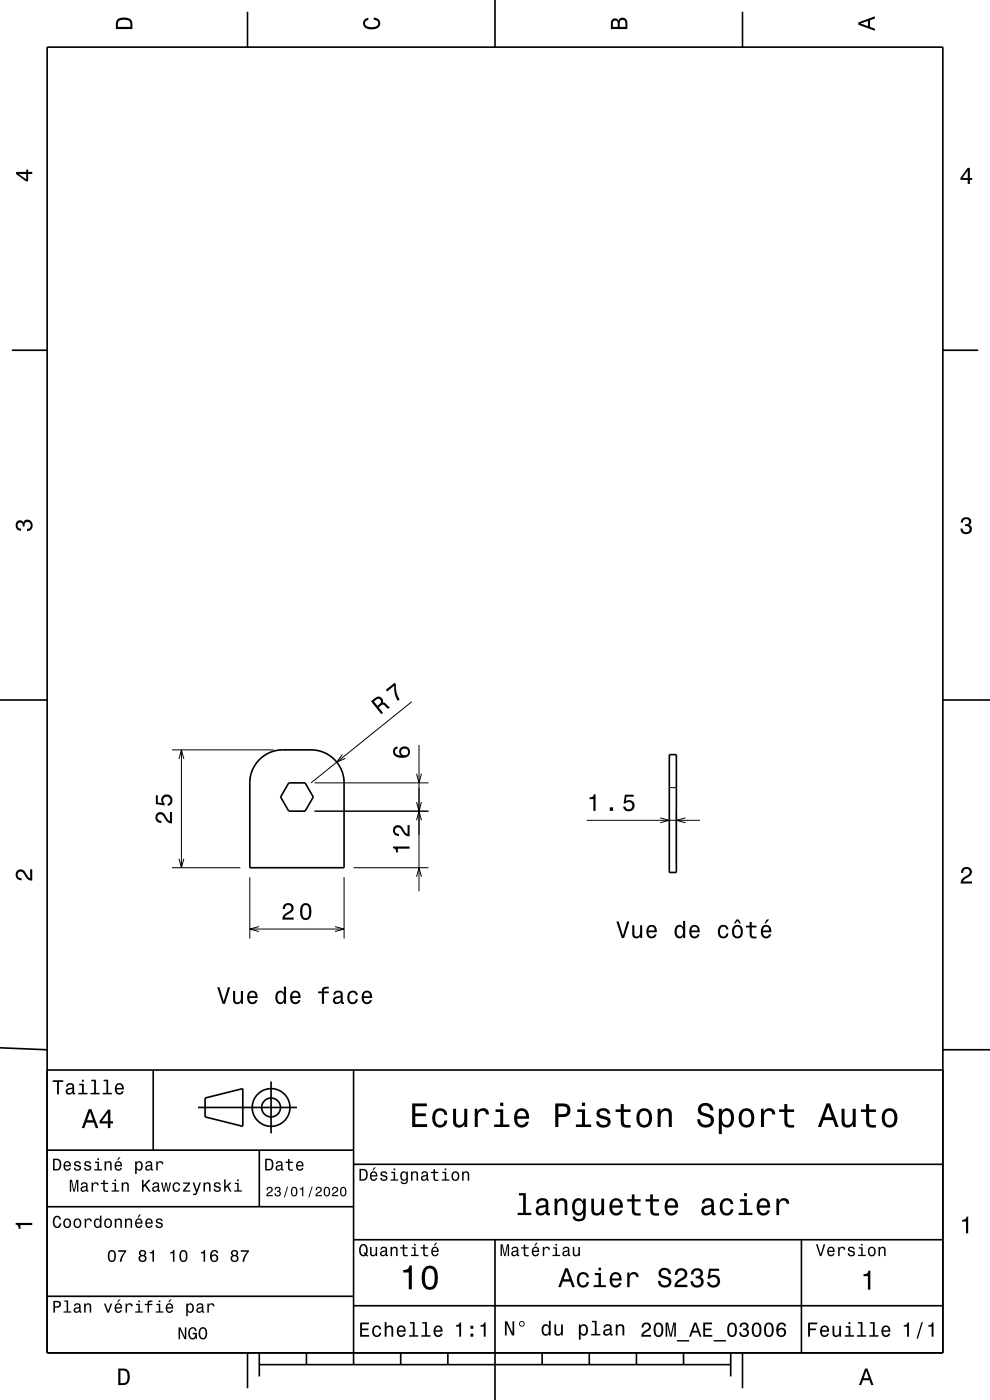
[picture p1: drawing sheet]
<svg xmlns="http://www.w3.org/2000/svg" width="210mm" height="297mm" viewBox="0 0 210 297" stroke-linecap="round" stroke-linejoin="round" font-family="sans-serif">
<g fill="none" stroke="#000" stroke-width=".21">
<path d="M36.5 159.1h21.5M38.5 159.1v25M87.3 148.9l-21.3 17.2M88.9 158v31.1M38 161l.5-1.9 .5 1.9M66.7 172.1h24.2M66.7 166.1h24.2M72.6 160.1l-1.2 1.6 1.9-.8M88.4 170.1l.5 2 .5-2M88.4 174l.5-1.9 .5 1.9M88.4 164.1l.5 2 .5-2M124.4 174h24.1"/>
<path d="M140 173.5l2 .5-2 .5M142 167.1h1.5M143.5 172v11.1M145.4 173.5l-1.9 .5 1.9 .5M36.5 184.1h14.5M38 182.1l.5 2 .5-2M53 186.1v13M53 197.1h20M54.9 196.6l-1.9 .5 1.9 .5M71.1 196.6l1.9 .5-1.9 .5M73 186.1v13M75 184.1h15.9"/>
<path d="M88.4 186l.5-1.9 .5 1.9"/>
</g>
<g fill="none" stroke="#000" stroke-width=".35">
<path d="M10 10h190v277h-190zM52.5 2.5v7.5M105 0v10M157.5 2.5v7.5M2.5 74.3h7.5M200 74.3h7.5M0 148.5h10M200 148.5h10M55 161.1a7 7 0 0 1 5-2h6a7 7 0 0 1 7 7v18h-20v-18a7 7 0 0 1 2-5zM61.3 166.1h3.4l1.8 3-1.8 3h-3.4l-1.8-3zM142 160.1h1.5v25h-1.5zM0 222.3l10 .4"/>
<path d="M10 227h190M32.5 227v17M42 234.9h21M43.5 232.9l8-2v8l-8-2zM57.5 229.4v11M75 227v62.5M200 222.7h10M10 244h65M10 256h65M55 244v12M75 247h125M10 275h65"/>
<path d="M75 277h125M75 263h125M105 263v34M170 263v24M52.5 287v7.5M55 289.5h100M55 287v5M65 287v2.5M85 287v2.5M95 287v2.5M115 287v2.5M125 287v2.5"/>
<path d="M135 287v2.5M145 287v2.5M155 287v5M157.5 287v7.5"/>
<circle cx="57.5" cy="234.9" r="2"/>
<circle cx="57.5" cy="234.9" r="4"/>
</g>
<g fill="#000">
<path d="M25 4a2.2 2.2 0 0 0-.4 2.2h3.5v-1.2a1.42 1.42 0 0 0-1.8-1.3zM25.3 4.4a2.13 2.13 0 0 1 2.3 .3l.1 1h-2.7l.1-1z" fill-rule="evenodd"/>
<path d="M77.3 4.2l.8-.4v.4a.7 .7 0 0 0-.7 .5 .7 .7 0 0 0 .4 .8 1.7 1.7 0 0 0 2.5-.5 .9 .9 0 0 0-1-.8v-.5a1.24 1.24 0 0 1 1.4 1.1 1.24 1.24 0 0 1-1.1 1.4 2.22 2.22 0 0 1-2.5-.7l-.1-.5z" fill-rule="evenodd"/>
<path d="M129.8 4.2l-.2 .7v1.3h3.5v-1.4a.98 .98 0 0 0-.8-1 .98 .98 0 0 0-1.1 .6 .83 .83 0 0 0-1.4-.2zM130.1 4.5a.54 .54 0 0 1 .7-.1 .54 .54 0 0 1 .2 .6v.7h-1zM131.6 4.4a.62 .62 0 0 1 .7-.1 .62 .62 0 0 1 .4 .6v.8h-1.2z" fill-rule="evenodd"/>
<path d="M182.1 4.7v.6l3.5 1.2v-.4l-1-.4v-1.4l1-.4v-.4zM182.6 5l1.5-.5v1z" fill-rule="evenodd"/>
<path d="M3.4 36.5v.4l2.1 1.6h.5v-1.6h.8v-.4h-.8v-.5h-.4v.5zM4 36.9h1.6v1.1z" fill-rule="evenodd"/>
<path d="M205.3 35.6l-1.6 2.1v.5h1.6v.8h.4v-.8h.5v-.4h-.5v-2.2zM205.3 36.2v1.6h-1.1z" fill-rule="evenodd"/>
<path d="M3.6 110.6a.86 .86 0 0 1 1.4 .2 1.06 1.06 0 0 1 1.2-.5 1.06 1.06 0 0 1 .7 1.2 1.1 1.1 0 0 1-1.2 1.2v-.5a.71 .71 0 0 0 .8-1 .71 .71 0 0 0-1.3-.1v.6h-.4a.61 .61 0 0 0-.3-.8 .61 .61 0 0 0-.8 .3 .61 .61 0 0 0 .2 .8l.6 .1v.5a1.15 1.15 0 0 1-1.2-.7 1.15 1.15 0 0 1 .3-1.3z" fill-rule="evenodd"/>
<path d="M204.1 110a1.08 1.08 0 0 1 1.4-.2 1.08 1.08 0 0 1 .4 1.3l-.3 .3a1.06 1.06 0 0 1 .5 1.2 1.06 1.06 0 0 1-1.2 .7 1.1 1.1 0 0 1-1.2-1.2h.5a.71 .71 0 0 0 1 .8 .71 .71 0 0 0 .1-1.3h-.6v-.4a.61 .61 0 0 0 .8-.3 .61 .61 0 0 0-.2-.8 .61 .61 0 0 0-.9 .2l-.1 .6h-.5z" fill-rule="evenodd"/>
<path d="M78.7 148.8l2.2 2.7 .4-.3-1-1.1a1.09 1.09 0 0 1 1.1-.6l.9 .9 .4-.4-1.1-.9h-.4a.97 .97 0 0 0-.4-1.2 .97 .97 0 0 0-1.2 .1zM79.3 148.8a1.07 1.07 0 0 1 1.2-.5 .6 .6 0 0 1 .3 .5 .6 .6 0 0 1-.3 .6l-.4 .3z" fill-rule="evenodd"/>
<path d="M83.6 158.7a1.33 1.33 0 0 0 0 1.4 1.33 1.33 0 0 0 1.3 .7 1.63 1.63 0 0 0 2.1-1.3 1.15 1.15 0 0 0-1.6-1.1 1.15 1.15 0 0 0-.4 1.9 1.03 1.03 0 0 1-1.2-.8 .58 .58 0 0 1 .5-.7v-.4zM85.1 159.6a.75 .75 0 0 1 1.5 0 .75 .75 0 0 1-1.5 0z" fill-rule="evenodd"/>
<path d="M81.8 146.3l1.9-1.5 .3 .4a5.2 5.2 0 0 0 .8 3.2l-.4 .3a5.2 5.2 0 0 1-.8-3.2l-1.5 1.2z" fill-rule="evenodd"/>
<path d="M33.2 172.6a1.19 1.19 0 0 0-.1 1.3 1.19 1.19 0 0 0 1.1 .7v-.5a.7 .7 0 0 1-.8-.5 .7 .7 0 0 1 .5-.8 .7 .7 0 0 1 .9 .5 1.8 1.8 0 0 0 1.7 1.4v-2.4h-.4v1.9a2.2 2.2 0 0 1-1.2-1.5 1.11 1.11 0 0 0-1.7-.1zM33.1 168.7v1.9l1.8 .3v-.4a.8 .8 0 0 1-.2-1.3 .8 .8 0 0 1 1.2 .1 .8 .8 0 0 1-.3 1.2v.5a1.21 1.21 0 0 0 1-1.5 1.21 1.21 0 0 0-1.6-.9 1.21 1.21 0 0 0-.6 1.8l-.9-.2v-1.5z" fill-rule="evenodd"/>
<path d="M125.1 169.2v.3h.8v2.5h.4v-3.5h-.3a.77 .77 0 0 1-.9 .7zM129.3 171.3v.7h.7v-.7zM132.6 168.6l-.3 1.9h.4a.79 .79 0 0 1 1.1-.2 .79 .79 0 0 1 .1 1.1 .79 .79 0 0 1-1.2 0v-.3h-.5a1.21 1.21 0 0 0 1.5 1.1 1.21 1.21 0 0 0 .8-1.7 1.21 1.21 0 0 0-1.7-.5l.1-1h1.5v-.4z" fill-rule="evenodd"/>
<path d="M3.6 184.7a1.22 1.22 0 0 1 2 .8l.4 .5 .4 .3v-1.9h.4v2.4a1.8 1.8 0 0 1-1.7-1.4 .71 .71 0 0 0-.9-.5 .71 .71 0 0 0-.5 .9 .71 .71 0 0 0 .9 .5v.4a1.19 1.19 0 0 1-1.2-.6 1.19 1.19 0 0 1 .2-1.4z" fill-rule="evenodd"/>
<path d="M60.3 191.9l-.3 .9h.4a.7 .7 0 0 1 .5-.8 .7 .7 0 0 1 .9 .5 .7 .7 0 0 1-.5 .9 1.81 1.81 0 0 0-1.4 1.7h2.4v-.4h-1.9a2.23 2.23 0 0 1 1.5-1.2 1.13 1.13 0 0 0 .1-1.7 1.13 1.13 0 0 0-1.7 .1zM64 192a2.68 2.68 0 0 0 .3 3.1 1.14 1.14 0 0 0 1.7-.9 2.3 2.3 0 0 0-.6-2.5l-.5-.1-.6 .1zM64.5 192.1h.7a2.38 2.38 0 0 1 0 2.6h-.7a2.38 2.38 0 0 1 0-2.6z" fill-rule="evenodd"/>
<path d="M83.4 179.6v.3a.77 .77 0 0 1 .6 1h.4v-.9h2.5v-.4zM83.6 175.4a1.2 1.2 0 0 0-.1 1.3 1.2 1.2 0 0 0 1.1 .7v-.5a.7 .7 0 0 1-.8-.5 .7 .7 0 0 1 .5-.9 .7 .7 0 0 1 .8 .5 1.8 1.8 0 0 0 1.8 1.4v-2.4h-.5v1.9a2.23 2.23 0 0 1-1.1-1.4 1.11 1.11 0 0 0-1.7-.1z" fill-rule="evenodd"/>
<path d="M130.8 195.5l1.1 3.5h.5l1.1-3.5h-.5l-.9 3-.9-3zM134.1 196.3v1.8a.89 .89 0 0 0 .6 1 .89 .89 0 0 0 1.1-.5v.4h.4v-2.7h-.4v1.5a.65 .65 0 0 1-.4 .8 .65 .65 0 0 1-.8-.3v-2zM137.4 196.6a1.54 1.54 0 0 0 .8 2.5 1.07 1.07 0 0 0 1.1-.9h-.5l-.2 .4-.3 .1a.76 .76 0 0 1-.7-.9h1.7a1.17 1.17 0 0 0-.5-1.4 1.17 1.17 0 0 0-1.4 .2zM137.7 196.8a.66 .66 0 0 1 .8-.1 .66 .66 0 0 1 .4 .7h-1.3zM143.4 196.6a1.58 1.58 0 0 0 .7 2.5l.5-.1 .3-.4v.4h.4v-3.6h-.4v1.3a.9 .9 0 0 0-1.5-.1zM143.7 196.9a.62 .62 0 0 1 .7-.3 .62 .62 0 0 1 .5 .6 1.12 1.12 0 0 1-.7 1.5 1.19 1.19 0 0 1-.5-1.8zM146.5 196.6a1.54 1.54 0 0 0 .8 2.5 1.07 1.07 0 0 0 1.1-.9h-.4l-.3 .4-.3 .1a.76 .76 0 0 1-.7-.9h1.7a1.16 1.16 0 0 0-.4-1.4 1.16 1.16 0 0 0-1.5 .2zM146.9 196.8a.66 .66 0 0 1 .8-.1 .66 .66 0 0 1 .3 .7h-1.3zM152.6 196.6a1.53 1.53 0 0 0 .8 2.5 1.06 1.06 0 0 0 1.1-1.1h-.4a.67 .67 0 0 1-.6 .7 .67 .67 0 0 1-.7-.6 1.12 1.12 0 0 1 .6-1.5 .59 .59 0 0 1 .7 .6h.4a1.09 1.09 0 0 0-.7-1 1.09 1.09 0 0 0-1.2 .4zM156.2 195.1l-.5 .8h.3l.4-.5 .5 .5h.3l-.5-.8zM155.6 196.6a1.53 1.53 0 0 0 .8 2.5 1.48 1.48 0 0 0 1.2-1.5 1.48 1.48 0 0 0-1.2-1.4l-.5 .1zM155.9 196.9a.67 .67 0 0 1 .7-.3 .67 .67 0 0 1 .5 .6 1.11 1.11 0 0 1-.7 1.5 1.17 1.17 0 0 1-.5-1.8zM159 195.6v.8h-.8v.4h.8v1.8a1.05 1.05 0 0 0 1.5 .5v-.4a.68 .68 0 0 1-1-.4v-1.5h1v-.4h-1v-.8zM162.7 195.1l-.5 .8h.3l.6-.8zM161.7 196.6a1.54 1.54 0 0 0 .8 2.5 1.07 1.07 0 0 0 1.1-.9h-.5l-.2 .4-.4 .1a.76 .76 0 0 1-.7-.9h1.8a1.16 1.16 0 0 0-.5-1.4 1.16 1.16 0 0 0-1.4 .2zM162 196.8a.66 .66 0 0 1 .8-.1 .66 .66 0 0 1 .4 .7h-1.4z" fill-rule="evenodd"/>
<path d="M204.2 184.2a1.18 1.18 0 0 1 1.9 .3 1.18 1.18 0 0 1-1 1.7l-.5 .4-.3 .4h1.9v.4h-2.4a1.81 1.81 0 0 1 1.4-1.7 .71 .71 0 0 0 .5-.9 .71 .71 0 0 0-.9-.5 .71 .71 0 0 0-.5 .9h-.5z" fill-rule="evenodd"/>
<path d="M46.1 209.4l1.1 3.5h.5l1.1-3.5h-.5l-.8 3-.9-3zM49.4 210.2v1.8a.89 .89 0 0 0 .7 1 .89 .89 0 0 0 1-.5v.4h.4v-2.7h-.4v1.6a.65 .65 0 0 1-.4 .8 .65 .65 0 0 1-.8-.3v-2.1zM52.7 210.5a1.54 1.54 0 0 0 .8 2.5 1.06 1.06 0 0 0 1.1-.8h-.4l-.3 .3-.3 .1a.76 .76 0 0 1-.7-.9h1.8a1.16 1.16 0 0 0-.5-1.3 1.16 1.16 0 0 0-1.5 .1zM53.1 210.7a.66 .66 0 0 1 .8-.1 .66 .66 0 0 1 .3 .7h-1.3zM58.7 210.5a1.57 1.57 0 0 0 .8 2.5l.4-.1 .3-.4v.4h.5v-3.6h-.5v1.4a.89 .89 0 0 0-1.5-.2zM59 210.8a.62 .62 0 0 1 .7-.2 .62 .62 0 0 1 .5 .5 1.12 1.12 0 0 1-.7 1.5 1.19 1.19 0 0 1-.5-1.8zM61.8 210.5a1.55 1.55 0 0 0 .8 2.5 1.06 1.06 0 0 0 1.1-.8h-.4l-.2 .3-.4 .1a.76 .76 0 0 1-.7-.9h1.8a1.17 1.17 0 0 0-.5-1.4 1.17 1.17 0 0 0-1.5 .2zM62.2 210.7a.66 .66 0 0 1 .8-.1 .66 .66 0 0 1 .3 .7h-1.3zM67.5 210.3v.4h.8v2.2h.4v-2.2h1v-.4h-1a.5 .5 0 0 1 .7-.6h.3v-.4a1.04 1.04 0 0 0-1.4 .8v.2zM71 210.4l-.3 .6h.4a.55 .55 0 0 1 .7-.5 .55 .55 0 0 1 .4 .8h-.2a1 1 0 0 0-1.1 .2 1 1 0 0 0-.2 1.1 .93 .93 0 0 0 1.6 0l.1 .3 .6 .1v-.4h-.3v-1.6a1.02 1.02 0 0 0-.7-.9 1.02 1.02 0 0 0-1 .3zM71.2 211.9l1.1-.3a.77 .77 0 0 1-.2 .8 .77 .77 0 0 1-.9 .1zM74 210.5a1.53 1.53 0 0 0 .8 2.5 1.07 1.07 0 0 0 1.1-1h-.4a.67 .67 0 0 1-.6 .6 .67 .67 0 0 1-.7-.6 1.11 1.11 0 0 1 .6-1.5 .6 .6 0 0 1 .7 .6h.4a1.09 1.09 0 0 0-.8-.9 1.09 1.09 0 0 0-1.1 .3zM77 210.5a1.55 1.55 0 0 0 .8 2.5 1.06 1.06 0 0 0 1.1-.8h-.4l-.3 .3-.3 .1a.76 .76 0 0 1-.7-.9h1.7a1.17 1.17 0 0 0-.4-1.4 1.17 1.17 0 0 0-1.5 .2zM77.4 210.7a.66 .66 0 0 1 .8-.1 .66 .66 0 0 1 .3 .7h-1.3z" fill-rule="evenodd"/>
<path d="M11.2 229.2v.3h.9v2.7h.4v-2.7h.9v-.3zM14.3 230l-.3 .5h.4a.47 .47 0 0 1 .6-.4 .47 .47 0 0 1 .3 .6l-.2 .1a.84 .84 0 0 0-1 .2 .84 .84 0 0 0 0 1.1 .9 .9 0 0 0 1.3-.2l.1 .2 .5 .1v-.3l-.3-.1v-.1v-1.2a.87 .87 0 0 0-.6-.7 .87 .87 0 0 0-.8 .2zM14.4 231.3l.9-.3a.66 .66 0 0 1-.1 .7 .66 .66 0 0 1-.8 .1zM16.8 229.9v.3h.6v1.6h-.8v.4h2v-.4h-.8v-1.9zM17.4 229.1v.4h.4v-.4zM19.4 229.1v.3h.6v2.4h-.8v.4h1.9v-.4h-.7v-2.7zM22 229.1v.3h.6v2.4h-.8v.4h1.9v-.4h-.7v-2.7zM24.6 230.1a1.32 1.32 0 0 0 .7 2.1 .9 .9 0 0 0 .9-.7h-.3l-.2 .3-.4 .1a.65 .65 0 0 1-.5-.8h1.5a1 1 0 0 0-.4-1.2 1 1 0 0 0-1.3 .2zM24.9 230.3a.57 .57 0 0 1 .7-.1 .57 .57 0 0 1 .3 .6h-1.1z" fill-rule="evenodd"/>
<path d="M18.8 235.3l-1.5 4h.6l.4-1.2h1.6l.4 1.2h.6l-1.5-4zM19.1 235.9l.6 1.8h-1.2zM22.9 235.4l-1.8 2.4v.5h1.8v1h.5v-1h.6v-.4h-.6v-2.5zM22.9 236.1v1.8h-1.3z" fill-rule="evenodd"/>
<path d="M87.4 234.1v5h3.2v-.6h-2.5v-1.7h2.2v-.6h-2.2v-1.5h2.4v-.6zM92.1 235.6a2.59 2.59 0 0 0 .5 3.5 1.59 1.59 0 0 0 2.3-1.4h-.6a.95 .95 0 0 1-.9 1 .95 .95 0 0 1-1-.9 1.6 1.6 0 0 1 .9-2.2 .85 .85 0 0 1 1 .9h.6a1.56 1.56 0 0 0-1.1-1.4 1.56 1.56 0 0 0-1.7 .5zM96.1 235.2v2.6a1.27 1.27 0 0 0 .9 1.4 1.27 1.27 0 0 0 1.5-.7v.6h.6v-3.9h-.6v2.3a.92 .92 0 0 1-.6 1.1 .92 .92 0 0 1-1.1-.5l-.1-2.9zM100.7 235.2v3.9h.6v-2.2a.95 .95 0 0 1 .6-1.1 .95 .95 0 0 1 1.1 .3l.1 .3h.6a1.28 1.28 0 0 0-1-1.3 1.28 1.28 0 0 0-1.4 .8v-.7zM105.1 235.4v.5h1v2.7h-1.3v.5h3.3v-.5h-1.4v-3.2zM106.1 233.9v.7h.7v-.7zM109.5 235.6a2.63 2.63 0 0 0 .5 3.5 1.58 1.58 0 0 0 2.2-1.1h-.7l-.3 .5-.5 .2a1.08 1.08 0 0 1-1-1.4h2.5a1.67 1.67 0 0 0-.7-1.9 1.67 1.67 0 0 0-2 .2zM110 235.9a.94 .94 0 0 1 1.1-.1 .94 .94 0 0 1 .5 1h-1.9zM117.8 234.1v5h.6v-2.1h.8a1.47 1.47 0 0 0 1.8-1.3 1.47 1.47 0 0 0-1.5-1.6zM118.4 234.7a1.6 1.6 0 0 1 1.9 .4 .86 .86 0 0 1-.1 1 .86 .86 0 0 1-.9 .3h-.9zM122.5 235.4v.5h1v2.7h-1.3v.5h3.2v-.5h-1.3v-3.2zM123.4 233.9v.7h.7v-.7zM126.9 235.4a1.08 1.08 0 0 0-.3 1.2 1.08 1.08 0 0 0 1 .7l1.1 .4a.57 .57 0 0 1 .2 .6 .57 .57 0 0 1-.5 .3 .96 .96 0 0 1-1.3-.7h-.7a1.6 1.6 0 0 0 1.3 1.4 1.6 1.6 0 0 0 1.7-.8 1.12 1.12 0 0 0-1-1.7l-1.1-.3-.1-.3a.87 .87 0 0 1 .8-.6 .87 .87 0 0 1 .8 .7h.6a1.4 1.4 0 0 0-2.1-1.1zM131.7 234.2v1.2h-1.1v.5h1.1v2.6l.2 .4 .4 .2 1.5 .1v-.6a.98 .98 0 0 1-1.5-.5v-2.2h1.5v-.5h-1.5v-1.2zM135.4 235.6a2.56 2.56 0 0 0 .5 3.5 1.72 1.72 0 0 0 1.8-.2 1.72 1.72 0 0 0 .6-1.7 1.7 1.7 0 0 0-.8-1.9 1.7 1.7 0 0 0-2.1 .3zM135.9 236a.96 .96 0 0 1 1-.3 .96 .96 0 0 1 .7 .8 1.59 1.59 0 0 1-.9 2.2 1.19 1.19 0 0 1-1.1-1.5zM139.5 235.2v3.9h.6v-2.2a.97 .97 0 0 1 .5-1.1 .97 .97 0 0 1 1.1 .1l.2 .8v2.4h.6v-2.6a1.27 1.27 0 0 0-.9-1.4 1.27 1.27 0 0 0-1.5 .7v-.6zM148.5 234.4a1.38 1.38 0 0 0-.4 1.5 1.38 1.38 0 0 0 1.3 .9 1.25 1.25 0 0 1 1.4 .9 1.15 1.15 0 0 1-1.3 .9 1.15 1.15 0 0 1-1-1.2h-.6a1.8 1.8 0 0 0 1.7 1.8 1.8 1.8 0 0 0 1.9-1.6 1.46 1.46 0 0 0-1.6-1.4 1.02 1.02 0 0 1-1.2-.9 .99 .99 0 0 1 1.1-.7 .99 .99 0 0 1 .9 1h.6a1.67 1.67 0 0 0-1-1.6 1.67 1.67 0 0 0-1.8 .4zM152.5 235.2v5.4h.6v-2.1a1.32 1.32 0 0 0 1.4 .7 1.32 1.32 0 0 0 1.1-1.2 2.43 2.43 0 0 0-.8-2.8 1.21 1.21 0 0 0-1.7 .6v-.6zM153.4 236a.89 .89 0 0 1 1-.3 .89 .89 0 0 1 .6 .8 1.61 1.61 0 0 1-.9 2.2 1.19 1.19 0 0 1-1-1.5zM157.1 235.6a2.56 2.56 0 0 0 .5 3.5 1.72 1.72 0 0 0 1.8-.2 1.72 1.72 0 0 0 .6-1.7 1.7 1.7 0 0 0-.9-1.9 1.7 1.7 0 0 0-2 .3zM157.6 236a.96 .96 0 0 1 1-.3 .96 .96 0 0 1 .7 .8 1.58 1.58 0 0 1-1 2.2 1.19 1.19 0 0 1-1-1.5zM161.4 235.2v3.9h.7v-2.2a.95 .95 0 0 1 .5-1.1 .95 .95 0 0 1 1.2 .3v.3h.7a1.28 1.28 0 0 0-1-1.3 1.28 1.28 0 0 0-1.5 .8v-.7zM166.4 234.2v1.2h-1.1v.5h1.1v2.6l.2 .4 .4 .2 .7 .1h.8v-.6a.97 .97 0 0 1-1.5-.5v-2.2h1.5v-.5h-1.5v-1.2zM175.3 234.1l-1.8 5h.7l.5-1.5h2l.5 1.5h.7l-1.8-5zM175.7 234.8l.8 2.2h-1.6zM178.5 235.2v2.6a1.27 1.27 0 0 0 .9 1.4 1.27 1.27 0 0 0 1.5-.7v.6h.6v-3.9h-.6v2.3a.92 .92 0 0 1-.6 1.1 .92 .92 0 0 1-1.1-.5l-.1-2.9zM183.7 234.2v1.2h-1.1v.5h1.1l.1 2.6 .2 .4 .4 .2 1.4 .1v-.6a.97 .97 0 0 1-1.4-.5v-2.2h1.4v-.5h-1.4v-1.2zM187.5 235.6a2.56 2.56 0 0 0 .5 3.5 1.72 1.72 0 0 0 1.8-.2 1.72 1.72 0 0 0 .6-1.7 1.7 1.7 0 0 0-.9-1.9 1.7 1.7 0 0 0-2 .3zM187.9 236a.96 .96 0 0 1 1.1-.3 .96 .96 0 0 1 .7 .8 1.58 1.58 0 0 1-1 2.2 1.19 1.19 0 0 1-1-1.5z" fill-rule="evenodd"/>
<path d="M3.3 259.4h3.5v.5h-2.5v.8h-.3a.77 .77 0 0 0-.7-.9z" fill-rule="evenodd"/>
<path d="M11.3 245.8v2.5h.8a1.37 1.37 0 0 0 .7-2.2 1.56 1.56 0 0 0-1.5-.3zM11.6 246.1a.98 .98 0 0 1 1.1 .7 .98 .98 0 0 1-.6 1.2h-.5zM13.7 246.6a1.04 1.04 0 0 0-.2 1.2 1.04 1.04 0 0 0 1 .5l.5-.5h-.3l-.4 .3a.54 .54 0 0 1-.5-.7h1.3a.83 .83 0 0 0-.4-.9 .83 .83 0 0 0-1 .1zM13.9 246.7l.2-.1a.48 .48 0 0 1 .5 .1 .48 .48 0 0 1 .1 .5h-.9zM15.9 246.5l-.2 .1a.68 .68 0 0 0 .9 .9l.2 .1a.43 .43 0 0 1-.4 .5 .43 .43 0 0 1-.4-.4h-.3a.74 .74 0 0 0 .9 .7 .74 .74 0 0 0 .5-1l-1-.4a.38 .38 0 0 1 .3-.5 .38 .38 0 0 1 .4 .4h.3a.77 .77 0 0 0-1.2-.4zM18 246.5l-.1 .1a.68 .68 0 0 0 .9 .9l.2 .1a.43 .43 0 0 1-.4 .5 .43 .43 0 0 1-.5-.4h-.3a.74 .74 0 0 0 .9 .7 .74 .74 0 0 0 .5-1l-.9-.4a.38 .38 0 0 1 .3-.5 .38 .38 0 0 1 .4 .4h.3a.78 .78 0 0 0-1.3-.4zM20.2 246.4v.3h.5v1.3h-.7v.3h1.6v-.3h-.6v-1.6zM20.7 245.7v.4h.3v-.4zM22.2 246.4v1.9h.3v-1.1a.45 .45 0 0 1 .4-.6 .45 .45 0 0 1 .5 .5v1.2h.3v-1.3a.63 .63 0 0 0-.5-.7 .63 .63 0 0 0-.7 .4v-.3zM25.2 245.5l-.4 .6h.3l.5-.6zM24.5 246.6a1.04 1.04 0 0 0-.2 1.2 1.04 1.04 0 0 0 1.1 .5l.5-.5h-.4l-.4 .3a.54 .54 0 0 1-.5-.7h1.3a.83 .83 0 0 0-.4-.9 .83 .83 0 0 0-1 .1zM24.8 246.7l.1-.1a.48 .48 0 0 1 .5 .1 .48 .48 0 0 1 .2 .5h-1zM28.7 246.4v2.7h.3v-1.1a.66 .66 0 0 0 .7 .4 .66 .66 0 0 0 .5-.6 .91 .91 0 0 0 0-1.1 .91 .91 0 0 0-1-.3l-.2 .3v-.3zM29.1 246.8a.45 .45 0 0 1 .5-.2 .45 .45 0 0 1 .3 .4l.1 .3a.6 .6 0 0 1-.5 .8 .85 .85 0 0 1-.4-1.3zM31.1 246.5l-.2 .4h.3a.39 .39 0 0 1 .4-.3 .39 .39 0 0 1 .3 .5h-.1a.65 .65 0 0 0-1 .4 .65 .65 0 0 0 .6 .9l.6-.3 .1 .2h.4v-.2l-.2-.1v-1.1a.72 .72 0 0 0-.5-.6 .72 .72 0 0 0-.7 .2zM31.2 247.6l.8-.3a.55 .55 0 0 1-.2 .6 .55 .55 0 0 1-.6 .1zM33.1 246.4v1.9h.4v-1.1a.47 .47 0 0 1 .2-.6 .47 .47 0 0 1 .6 .2v.2h.4a.64 .64 0 0 0-.5-.7 .64 .64 0 0 0-.8 .4v-.3z" fill-rule="evenodd"/>
<path d="M11.4 258.2a1.45 1.45 0 0 0 .7 2.3 .94 .94 0 0 0 .9-1h-.3a.59 .59 0 0 1-.8 .7 1.3 1.3 0 0 1 .2-2l.3 .1 .2 .4h.4a.85 .85 0 0 0-.6-.8 .85 .85 0 0 0-1 .3zM13.6 258.7a1.04 1.04 0 0 0-.1 1.3 1.04 1.04 0 0 0 1.1 .5 1.04 1.04 0 0 0 .5-1.3 1.04 1.04 0 0 0-1.2-.7zM13.9 258.9a.48 .48 0 0 1 .5-.1 .48 .48 0 0 1 .3 .4 .66 .66 0 0 1 0 .7 .66 .66 0 0 1-.7 .3 .97 .97 0 0 1-.1-1.3zM15.8 258.7a1.04 1.04 0 0 0-.2 1.3 1.04 1.04 0 0 0 1.2 .5 1.04 1.04 0 0 0 .5-1.3 1.04 1.04 0 0 0-1.2-.7zM16 258.9a.48 .48 0 0 1 .6-.1 .48 .48 0 0 1 .3 .4 .66 .66 0 0 1 0 .7 .66 .66 0 0 1-.7 .3 .97 .97 0 0 1-.2-1.3zM18 258.5v2h.3v-1.1a.47 .47 0 0 1 .2-.6 .47 .47 0 0 1 .6 .2l.1 .1h.3a.64 .64 0 0 0-.5-.6 .64 .64 0 0 0-.7 .4v-.4zM20.1 258.7a1.07 1.07 0 0 0-.2 1.1 1.07 1.07 0 0 0 .9 .7l.4-.3v.3h.3v-2.6h-.3v.9a.64 .64 0 0 0-1.1-.1zM20.4 258.9a.44 .44 0 0 1 .4-.1 .44 .44 0 0 1 .4 .4 .65 .65 0 0 1 0 .7 .65 .65 0 0 1-.7 .3 .98 .98 0 0 1-.1-1.3zM22.3 258.7a1.04 1.04 0 0 0-.1 1.3 1.04 1.04 0 0 0 1.1 .5 1.04 1.04 0 0 0 .5-1.3 1.04 1.04 0 0 0-1.2-.7zM22.5 258.9a.48 .48 0 0 1 .6-.1 .48 .48 0 0 1 .3 .4 .66 .66 0 0 1 0 .7 .66 .66 0 0 1-.7 .3 .97 .97 0 0 1-.2-1.3zM24.3 258.5v2h.4v-1.1a.45 .45 0 0 1 .3-.7 .45 .45 0 0 1 .5 .6v1.2h.4v-1.3a.63 .63 0 0 0-.5-.7 .63 .63 0 0 0-.7 .3v-.3zM26.5 258.5v2h.3v-1.1a.45 .45 0 0 1 .4-.7 .45 .45 0 0 1 .5 .6v1.2h.3v-1.3a.63 .63 0 0 0-.4-.7 .63 .63 0 0 0-.8 .3v-.3zM29.5 257.7l-.3 .6h.2l.5-.6zM28.9 258.7a1.04 1.04 0 0 0-.2 1.2 1.04 1.04 0 0 0 1 .6l.5-.6h-.3l-.4 .4a.54 .54 0 0 1-.5-.7h1.2a.83 .83 0 0 0-.3-1 .83 .83 0 0 0-1 .1zM29.1 258.9l.1-.1a.48 .48 0 0 1 .5 .1 .48 .48 0 0 1 .2 .4h-.9zM31 258.7a1.04 1.04 0 0 0-.2 1.2 1.04 1.04 0 0 0 1.1 .6l.5-.6h-.3a.49 .49 0 0 1-.7 .3 .49 .49 0 0 1-.3-.6h1.3a.83 .83 0 0 0-.3-1 .83 .83 0 0 0-1.1 .1zM31.3 258.9l.1-.1a.48 .48 0 0 1 .5 .1 .48 .48 0 0 1 .2 .4h-1zM33.2 258.6l-.1 .2a.69 .69 0 0 0 .8 .9l.3 .1a.43 .43 0 0 1-.4 .5 .43 .43 0 0 1-.5-.4h-.3a.74 .74 0 0 0 .9 .7 .74 .74 0 0 0 .5-1.1l-1-.3a.38 .38 0 0 1 .3-.5 .38 .38 0 0 1 .5 .3h.3a.78 .78 0 0 0-1.3-.4z" fill-rule="evenodd"/>
<path d="M14.8 250.3v2.5h.3v-2.3l.5 2.3h.3l.4-2.3v2.3h.3v-2.5h-.4l-.5 2.2-.4-2.2zM17.3 251l-.1 .4h.2a.39 .39 0 0 1 .5-.4 .39 .39 0 0 1 .3 .6h-.2a.65 .65 0 0 0-.9 .4 .65 .65 0 0 0 .6 .9l.6-.4 .1 .3h.4v-.2l-.2-.1v-1.1a.72 .72 0 0 0-.5-.6 .72 .72 0 0 0-.8 .2zM17.5 252l.8-.2a.55 .55 0 0 1-.2 .6 .55 .55 0 0 1-.6 .1zM19.4 250.9v1.9h.3v-1.1a.47 .47 0 0 1 .3-.6 .47 .47 0 0 1 .6 .2v.2h.3a.64 .64 0 0 0-.5-.7 .64 .64 0 0 0-.7 .4v-.3zM21.9 250.4v.5h-.5v.3h.5v1.3a.75 .75 0 0 0 1 .3v-.2a.49 .49 0 0 1-.7-.3v-1.1h.7v-.3h-.7v-.5zM23.8 250.9v.3h.5v1.3h-.6v.3h1.6v-.3h-.7v-1.6zM24.3 250.2v.4h.3v-.4zM25.8 250.9v1.9h.3v-1.1a.45 .45 0 0 1 .3-.6 .45 .45 0 0 1 .6 .3v1.4h.3v-1.3a.63 .63 0 0 0-.4-.7 .63 .63 0 0 0-.8 .4v-.3zM30.1 250.3v2.5h.3v-.9l.3-.3 .9 1.2h.4l-1-1.5 1-1h-.5l-1.1 1.2v-1.2zM32.5 251l-.2 .4h.3a.39 .39 0 0 1 .5-.4 .39 .39 0 0 1 .3 .6h-.2a.65 .65 0 0 0-.9 .4 .65 .65 0 0 0 .5 .9l.7-.4v.3h.4v-.2l-.1-.1v-1.1a.72 .72 0 0 0-.5-.6 .72 .72 0 0 0-.8 .2zM32.6 252l.8-.2a.55 .55 0 0 1-.1 .6 .55 .55 0 0 1-.6 .1zM34.2 250.9l.4 1.9h.3l.3-1.6 .3 1.6h.3l.5-1.9h-.3l-.3 1.6-.3-1.6h-.3l-.3 1.6-.3-1.6zM36.8 251.1a1.04 1.04 0 0 0-.2 1.2 1.04 1.04 0 0 0 1.1 .5l.4-.4 .1-.3h-.3l-.3 .5a.72 .72 0 0 1-.7-.8 .72 .72 0 0 1 .7-.7l.3 .4h.3a.78 .78 0 0 0-.5-.7 .78 .78 0 0 0-.9 .3zM38.9 250.9v.2h1l-1.1 1.5v.2h1.6v-.3h-1.2l1.1-1.4v-.2zM40.9 250.9l.7 2-.2 .3h-.4v.3a.63 .63 0 0 0 .9-.5l.7-2.1h-.3l-.6 1.6-.5-1.6zM43.2 250.9v1.9h.3v-1.1a.45 .45 0 0 1 .3-.6 .45 .45 0 0 1 .5 .3l.1 1.4h.3v-1.3a.63 .63 0 0 0-.5-.7 .63 .63 0 0 0-.7 .4v-.3zM45.5 251a.54 .54 0 0 0-.1 .6 .54 .54 0 0 0 .5 .3l.6 .2a.43 .43 0 0 1-.4 .5 .43 .43 0 0 1-.5-.4h-.3a.74 .74 0 0 0 .9 .7 .74 .74 0 0 0 .5-1.1l-1-.3a.38 .38 0 0 1 .3-.5 .38 .38 0 0 1 .5 .4h.3a.77 .77 0 0 0-1.3-.4zM47.5 250.2v2.6h.4v-.7l.3-.3 .6 1h.3l-.7-1.2 .7-.7h-.4l-.8 .8v-1.5zM49.8 250.9v.3h.5v1.3h-.6v.3h1.6v-.3h-.7v-1.6zM50.3 250.2v.4h.3v-.4z" fill-rule="evenodd"/>
<path d="M56.7 251.9l-.2 .6h.3a.4 .4 0 0 1 .3-.5 .4 .4 0 0 1 .5 .3 .4 .4 0 0 1-.3 .5l-.2 .1a.94 .94 0 0 0-.6 .9h1.4v-.3h-1.1l.5-.4a.67 .67 0 0 0 .5-1 .67 .67 0 0 0-1.1-.2zM58.4 251.9l-.2 .5h.3a.35 .35 0 0 1 .2-.4 .35 .35 0 0 1 .5 .1 .35 .35 0 0 1-.2 .5h-.2v.2a.42 .42 0 0 1 .5 .4 .42 .42 0 0 1-.5 .5 .42 .42 0 0 1-.3-.6h-.3a.66 .66 0 0 0 .9 .7 .66 .66 0 0 0 .2-1.1 .58 .58 0 0 0 0-.9 .58 .58 0 0 0-.9 .1zM60.9 251.7l-.7 2.3h.2l.7-2.3zM61.9 252a1.16 1.16 0 0 0 .5 1.8 1.16 1.16 0 0 0 .5-1.8 .63 .63 0 0 0-1 0zM62.2 252.1l.2-.1a.98 .98 0 0 1 0 1.6l-.2-.1-.2-.4v-.6zM63.6 252.1v.3h.5v1.4h.2v-2zM66.1 251.7l-.7 2.3h.2l.7-2.3zM67.1 251.9l-.2 .6h.3a.4 .4 0 0 1 .3-.5 .4 .4 0 0 1 .5 .3 .4 .4 0 0 1-.3 .5l-.2 .1a.94 .94 0 0 0-.6 .9h1.4v-.3h-1.1l.5-.4a.67 .67 0 0 0 .5-1 .67 .67 0 0 0-1.1-.2zM68.8 252a1.16 1.16 0 0 0 .5 1.8 1.16 1.16 0 0 0 .5-1.8 .63 .63 0 0 0-1 0zM69.1 252.1l.2-.1a.98 .98 0 0 1 0 1.6l-.2-.1-.2-.4v-.6zM70.6 251.9l-.2 .6h.3a.4 .4 0 0 1 .3-.5 .4 .4 0 0 1 .5 .3 .4 .4 0 0 1-.3 .5l-.2 .1a.93 .93 0 0 0-.6 .9h1.3v-.3h-1l.4-.4a.67 .67 0 0 0 .6-1 .67 .67 0 0 0-1.1-.2zM72.3 252a1.16 1.16 0 0 0 .5 1.8 1.16 1.16 0 0 0 .5-1.8 .63 .63 0 0 0-1 0zM72.6 252.1l.2-.1a.98 .98 0 0 1 0 1.6l-.2-.1-.2-.4v-.6z" fill-rule="evenodd"/>
<path d="M56.2 245.8v2.5h.9a1.37 1.37 0 0 0 .7-2.2 1.55 1.55 0 0 0-1.6-.3zM56.6 246.1a.98 .98 0 0 1 1.1 .7 .98 .98 0 0 1-.6 1.2h-.5zM58.7 246.5l-.2 .4h.3a.39 .39 0 0 1 .5-.3 .39 .39 0 0 1 .3 .5h-.2a.65 .65 0 0 0-.9 .4 .65 .65 0 0 0 .5 .9l.7-.3v.2h.4v-.2l-.1-.1-.1-1.1a.72 .72 0 0 0-.4-.6 .72 .72 0 0 0-.8 .2zM58.8 247.6l.8-.3a.55 .55 0 0 1-.1 .6 .55 .55 0 0 1-.7 .1zM61.1 245.9v.5h-.5v.3h.5v1.3a.75 .75 0 0 0 1 .4v-.3l-.6-.1-.1-.4v-.9h.7v-.3h-.7v-.5zM63 246.6a1.04 1.04 0 0 0-.2 1.2 1.04 1.04 0 0 0 1.1 .5l.5-.5h-.4l-.4 .3a.54 .54 0 0 1-.5-.7h1.3a.83 .83 0 0 0-.4-.9 .83 .83 0 0 0-1 .1zM63.3 246.7l.1-.1a.47 .47 0 0 1 .5 .1 .47 .47 0 0 1 .2 .5h-1z" fill-rule="evenodd"/>
<path d="M76.2 248v2.5h.9a1.37 1.37 0 0 0 .7-2.2 1.58 1.58 0 0 0-1.6-.3zM76.6 248.3a.98 .98 0 0 1 1.1 .7 .98 .98 0 0 1-.6 1.2h-.5zM79.4 247.7l-.4 .6h.2l.5-.6zM78.7 248.7a1.04 1.04 0 0 0-.2 1.2 1.04 1.04 0 0 0 1 .6l.5-.6h-.3l-.4 .4a.54 .54 0 0 1-.5-.7h1.3a.83 .83 0 0 0-.4-1 .83 .83 0 0 0-1 .1zM78.9 248.9l.2-.1a.47 .47 0 0 1 .5 .1 .47 .47 0 0 1 .1 .4h-.9zM80.9 248.6l-.2 .2a.69 .69 0 0 0 .9 .9l.2 .1a.43 .43 0 0 1-.4 .5 .43 .43 0 0 1-.4-.4h-.3a.74 .74 0 0 0 .9 .7 .74 .74 0 0 0 .5-1.1l-1-.3a.38 .38 0 0 1 .3-.5 .38 .38 0 0 1 .4 .4l.3-.1a.78 .78 0 0 0-1.2-.4zM83 248.6v.3h.5v1.3h-.7v.3h1.7v-.3h-.7v-1.6zM83.5 247.9v.3h.3v-.3zM85.1 248.7a1.06 1.06 0 0 0-.2 1.1 1.06 1.06 0 0 0 .9 .7l.4-.3a.52 .52 0 0 1-.2 .7 .52 .52 0 0 1-.7-.3h-.3a.78 .78 0 0 0 .9 .6 .78 .78 0 0 0 .6-.8v-1.9h-.3v.3l-.2-.2a.64 .64 0 0 0-.9 .1zM85.4 248.9a.45 .45 0 0 1 .4-.1 .45 .45 0 0 1 .4 .4 .65 .65 0 0 1 0 .7 .65 .65 0 0 1-.7 .3l-.2-.4zM87.2 248.5v2h.3v-1.1a.45 .45 0 0 1 .3-.6 .45 .45 0 0 1 .5 .2l.1 1.5h.3v-1.3a.63 .63 0 0 0-.5-.7 .63 .63 0 0 0-.7 .3v-.3zM89.6 248.6l-.2 .5h.3a.39 .39 0 0 1 .4-.4 .39 .39 0 0 1 .3 .6h-.1a.65 .65 0 0 0-1 .4 .65 .65 0 0 0 .6 .8l.6-.3 .1 .2 .4 .1v-.3h-.2v-1.1a.73 .73 0 0 0-1.2-.5zM89.7 249.7l.8-.2a.55 .55 0 0 1-.2 .6 .55 .55 0 0 1-.6 .1zM91.9 248v.6h-.5v.3h.5l.1 1.3a.75 .75 0 0 0 1 .3v-.3l-.7-.1v-.3v-.9h.7v-.3h-.7v-.6zM93.8 248.6v.3h.5v1.3h-.6v.3h1.6v-.3h-.6v-1.6zM94.3 247.9v.3h.4v-.3zM96 248.7a1.04 1.04 0 0 0-.2 1.3 1.04 1.04 0 0 0 1.2 .5 1.04 1.04 0 0 0 .4-1.3 1.04 1.04 0 0 0-1.2-.7zM96.2 248.9a.48 .48 0 0 1 .5-.1 .48 .48 0 0 1 .4 .4 .66 .66 0 0 1 0 .7 .66 .66 0 0 1-.7 .3 .97 .97 0 0 1-.2-1.3zM98 248.5v2h.3v-1.1a.49 .49 0 0 1 .3-.6 .49 .49 0 0 1 .5 .1l.1 1.6h.3v-1.3a.63 .63 0 0 0-.4-.7 .63 .63 0 0 0-.8 .3v-.3z" fill-rule="evenodd"/>
<path d="M110.1 253.1v.5h.9v3.7h-1.2v.5h2.9v-.5h-1.2v-4.2zM114.1 254.5l-.3 .8h.5a.71 .71 0 0 1 .8-.7 .71 .71 0 0 1 .5 1l-.2 .1a1.46 1.46 0 0 0-1.8 1.2 .94 .94 0 0 0 1.1 1l.6-.2 .5-.4 .1 .4 .8 .1v-.5h-.4v-2.1a1.3 1.3 0 0 0-.9-1 1.3 1.3 0 0 0-1.3 .3zM114.3 256.4l1.4-.4a.99 .99 0 0 1-.2 1.1 .99 .99 0 0 1-1.2 .1l-.1-.4zM117.6 254.3v3.5h.6v-2a.81 .81 0 0 1 .5-1 .81 .81 0 0 1 1 .4l.1 2.6h.5v-2.3a1.14 1.14 0 0 0-.8-1.3 1.14 1.14 0 0 0-1.3 .6v-.5zM121.7 254.7a2.44 2.44 0 0 0 .4 3.1 1.16 1.16 0 0 0 1.6-.6 .99 .99 0 0 1-.9 1.4l-.6-.1-.2-.4h-.5a1.04 1.04 0 0 0 1.3 1 1.27 1.27 0 0 0 1.5-1.5v-3.3h-.6v.6l-.4-.6a1.15 1.15 0 0 0-1.6 .4zM122.2 255a.81 .81 0 0 1 .8-.3 .81 .81 0 0 1 .6 .7 1.42 1.42 0 0 1-.8 2 1.54 1.54 0 0 1-.6-2.4zM125.4 254.3v2.3a1.14 1.14 0 0 0 .8 1.2 1.14 1.14 0 0 0 1.4-.6v.6h.5v-3.5h-.5v2a.83 .83 0 0 1-.5 1 .83 .83 0 0 1-1.1-.4v-2.6zM129.6 254.7a1.98 1.98 0 0 0 1.1 3.2 1.36 1.36 0 0 0 1.4-1.1h-.6l-.3 .4-.5 .2a.98 .98 0 0 1-.8-1.2h2.2a1.5 1.5 0 0 0-.6-1.8 1.5 1.5 0 0 0-1.9 .3zM130.1 254.9a.85 .85 0 0 1 1-.1 .85 .85 0 0 1 .4 .9h-1.6zM134 253.4v1h-1v.5h1l.1 2.3 .1 .4 .4 .2 1.3 .1v-.5h-.9l-.3-.2-.1-.7v-1.6h1.3v-.5h-1.3v-1zM137.9 253.4v1h-1v.5h1l.1 2.3 .1 .4 .4 .2 1.3 .1v-.5a.87 .87 0 0 1-1.3-.5v-2h1.3v-.5h-1.3v-1zM141.4 254.7a1.98 1.98 0 0 0 1 3.2 1.36 1.36 0 0 0 1.4-1.1h-.6l-.3 .4-.4 .2a.98 .98 0 0 1-.9-1.2h2.2a1.5 1.5 0 0 0-.6-1.8 1.5 1.5 0 0 0-1.8 .3zM141.8 254.9a.85 .85 0 0 1 1-.1 .85 .85 0 0 1 .5 .9h-1.7zM149.2 254.5l-.2 .3-.1 .5h.5a.71 .71 0 0 1 .9-.7 .71 .71 0 0 1 .5 1l-.3 .1a1.45 1.45 0 0 0-1.7 1.2 .94 .94 0 0 0 1 1l.6-.2 .5-.4 .2 .4 .7 .1v-.5h-.3l-.1-2.1a1.31 1.31 0 0 0-.8-1 1.31 1.31 0 0 0-1.4 .3zM149.5 256.4l1.4-.4a.99 .99 0 0 1-.3 1.1 .99 .99 0 0 1-1.1 .1l-.2-.4zM153.1 254.7a1.96 1.96 0 0 0 1 3.2 1.37 1.37 0 0 0 1.5-1.4h-.6a.86 .86 0 0 1-.8 .9 .86 .86 0 0 1-.9-.8 1.43 1.43 0 0 1 .9-1.9 .77 .77 0 0 1 .8 .7h.6a1.41 1.41 0 0 0-1-1.2 1.41 1.41 0 0 0-1.5 .5zM157 254.4v.5h.9v2.4h-1.2v.5h2.9v-.5h-1.2v-2.9zM157.8 253.1v.7h.6v-.7zM160.9 254.7a1.98 1.98 0 0 0 1 3.2 1.36 1.36 0 0 0 1.4-1.1h-.6l-.2 .4-.5 .2a.98 .98 0 0 1-.9-1.2h2.3a1.5 1.5 0 0 0-.7-1.8 1.5 1.5 0 0 0-1.8 .3zM161.3 254.9a.85 .85 0 0 1 1-.1 .85 .85 0 0 1 .5 .9h-1.7zM164.7 254.3v3.5h.6v-2a.85 .85 0 0 1 .4-1 .85 .85 0 0 1 1.1 .3v.3h.6a1.15 1.15 0 0 0-.9-1.2 1.15 1.15 0 0 0-1.3 .7v-.6z" fill-rule="evenodd"/>
<path d="M11.3 276v2.5h.4v-1.1a.96 .96 0 0 0 1.2-.7 .67 .67 0 0 0-.7-.7zM11.7 276.3h.4a.43 .43 0 0 1 .5 .4 .43 .43 0 0 1-.5 .4h-.4zM13.6 275.9v.3h.5v2h-.6v.3h1.6v-.3h-.6v-2.3zM15.9 276.6l-.2 .5h.3a.39 .39 0 0 1 .5-.4 .39 .39 0 0 1 .2 .6h-.1a.65 .65 0 0 0-.9 .4 .65 .65 0 0 0 .5 .8l.6-.3 .1 .2 .4 .1v-.3h-.2v-1.1a.73 .73 0 0 0-1.2-.5zM16 277.7l.8-.2a.55 .55 0 0 1-.2 .6 .55 .55 0 0 1-.6 .1zM17.8 276.5v2h.4v-1.1a.45 .45 0 0 1 .2-.6 .45 .45 0 0 1 .6 .2v1.5h.3v-1.3a.63 .63 0 0 0-.4-.7 .63 .63 0 0 0-.8 .3v-.3zM22 276.5l.8 2h.3l.7-2h-.3l-.6 1.6-.5-1.6zM25.2 275.7l-.4 .6h.3l.5-.6zM24.5 276.7a1.04 1.04 0 0 0-.2 1.2 1.04 1.04 0 0 0 1.1 .6l.5-.6h-.4l-.4 .4a.54 .54 0 0 1-.5-.7h1.3a.83 .83 0 0 0-.4-1 .83 .83 0 0 0-1 .1zM24.8 276.9l.1-.1a.48 .48 0 0 1 .5 .1 .48 .48 0 0 1 .2 .4h-1zM26.6 276.5v2h.4v-1.1a.47 .47 0 0 1 .2-.6 .47 .47 0 0 1 .6 .2v.1h.4a.64 .64 0 0 0-.5-.6 .64 .64 0 0 0-.8 .4v-.4zM28.8 276.6v.3h.5v1.3h-.6v.3h1.6v-.3h-.6v-1.6zM29.3 275.9v.3h.4v-.3zM30.7 276.6v.3h.6v1.6h.3v-1.6h.7v-.3h-.7v-.3l.7-.1v-.3a.68 .68 0 0 0-.7 0 .68 .68 0 0 0-.3 .7zM33.2 276.6v.3h.5v1.3h-.7v.3h1.6v-.3h-.6v-1.6zM33.7 275.9v.3h.3v-.3zM36.1 275.7l-.4 .6h.2l.5-.6zM35.4 276.7a1.04 1.04 0 0 0-.2 1.2 1.04 1.04 0 0 0 1 .6l.5-.6h-.3l-.4 .4a.54 .54 0 0 1-.5-.7h1.2a.83 .83 0 0 0-.3-1 .83 .83 0 0 0-1 .1zM35.6 276.9l.2-.1a.47 .47 0 0 1 .5 .1 .47 .47 0 0 1 .1 .4h-.9zM39.5 276.5v2.7h.3v-1a.66 .66 0 0 0 .7 .3 .66 .66 0 0 0 .6-.6 .91 .91 0 0 0 0-1 .91 .91 0 0 0-1-.3l-.3 .2v-.3zM40 276.9a.45 .45 0 0 1 .5-.1 .45 .45 0 0 1 .3 .4v.3a.6 .6 0 0 1-.5 .8 .84 .84 0 0 1-.3-1.4zM41.9 276.6l-.2 .5h.3a.39 .39 0 0 1 .5-.4 .39 .39 0 0 1 .2 .6h-.1a.65 .65 0 0 0-.9 .4 .65 .65 0 0 0 .5 .8l.6-.3 .1 .2 .4 .1v-.3h-.2v-1.1a.73 .73 0 0 0-1.2-.5zM42 277.7l.8-.2a.55 .55 0 0 1-.1 .6 .55 .55 0 0 1-.7 .1zM44 276.5v2h.3v-1.1a.47 .47 0 0 1 .3-.6 .47 .47 0 0 1 .6 .2v.1h.3a.64 .64 0 0 0-.5-.6 .64 .64 0 0 0-.7 .4v-.4z" fill-rule="evenodd"/>
<path d="M23.1 265.5a1.45 1.45 0 0 0 .6 2.3 1.45 1.45 0 0 0 .7-2.3 .8 .8 0 0 0-1.3 0zM23.5 265.5h.5a1.69 1.69 0 0 1 0 1.9h-.5a1.71 1.71 0 0 1 0-1.9zM25.1 265.2v.4h1.3a3.7 3.7 0 0 0-1 2.1h.4a3.8 3.8 0 0 1 1-2.2v-.3zM29.7 265.3l-.2 .2a.57 .57 0 0 0 .3 .8 .78 .78 0 0 0-.1 1.2 .78 .78 0 0 0 1.1 0 .78 .78 0 0 0-.1-1.2 .68 .68 0 0 0 .2-.9 .68 .68 0 0 0-1-.2zM29.7 267a.51 .51 0 0 1 1 0 .51 .51 0 0 1-1 0zM29.8 265.9a.42 .42 0 0 1 .8 0 .42 .42 0 0 1-.8 0zM31.8 265.6v.3h.5v1.8h.4v-2.5h-.3a.55 .55 0 0 1-.6 .4zM36.1 265.6v.3h.6v1.8h.3v-2.5h-.2a.55 .55 0 0 1-.7 .4zM38.3 265.5a1.45 1.45 0 0 0 .6 2.3 1.45 1.45 0 0 0 .7-2.3 .8 .8 0 0 0-1.3 0zM38.7 265.5h.4a1.69 1.69 0 0 1 0 1.9h-.4a1.71 1.71 0 0 1 0-1.9zM42.6 265.6v.3h.6v1.8h.3v-2.5h-.2a.55 .55 0 0 1-.7 .4zM44.9 265.4a1.71 1.71 0 0 0 .2 2.3 .83 .83 0 0 0 1.1-.3 .83 .83 0 0 0-.2-1.1 .83 .83 0 0 0-1.1 .1 .74 .74 0 0 1 .6-.9l.3 .1 .1 .3h.4a.8 .8 0 0 0-.5-.7 .8 .8 0 0 0-.9 .2zM44.9 266.9a.55 .55 0 0 1 1.1 0 .55 .55 0 0 1-1.1 0zM49.2 265.3l-.2 .2a.57 .57 0 0 0 .3 .8 .78 .78 0 0 0-.1 1.2 .78 .78 0 0 0 1.1 0 .78 .78 0 0 0-.1-1.2 .68 .68 0 0 0 .2-.9 .68 .68 0 0 0-1-.2zM49.2 267a.55 .55 0 0 1 1.1 0 .55 .55 0 0 1-1.1 0zM49.3 265.9a.45 .45 0 0 1 .9 0 .45 .45 0 0 1-.9 0zM51.1 265.2v.4h1.3a3.7 3.7 0 0 0-1 2.1h.4a3.8 3.8 0 0 1 1-2.2v-.3z" fill-rule="evenodd"/>
<path d="M76.4 264.2a1.45 1.45 0 0 0 .7 2.3l.5-.2 .3 .3 .2-.2-.3-.3a1.53 1.53 0 0 0-.5-2.2l-.6 .1zM76.8 264.3l.3-.1a1.2 1.2 0 0 1 .5 1.6l-.3-.2-.2 .2 .3 .3a.46 .46 0 0 1-.7-.1 1.62 1.62 0 0 1 .1-1.7zM78.5 264.5v1.3a.63 .63 0 0 0 .4 .7 .63 .63 0 0 0 .8-.3v.3h.3v-2h-.3v1.2a.46 .46 0 0 1-.3 .5 .46 .46 0 0 1-.6-.2v-1.5zM80.9 264.6l-.2 .5h.3a.39 .39 0 0 1 .5-.4 .39 .39 0 0 1 .2 .6h-.1a.65 .65 0 0 0-.9 .4 .65 .65 0 0 0 .5 .8l.6-.3 .1 .2 .4 .1v-.3h-.2v-1.2a.72 .72 0 0 0-.5-.5 .72 .72 0 0 0-.7 .1zM81 265.7l.8-.2a.55 .55 0 0 1-.2 .6 .55 .55 0 0 1-.6 .1zM82.8 264.5v2h.4v-1.1a.45 .45 0 0 1 .2-.6 .45 .45 0 0 1 .6 .2v1.5h.3v-1.3a.63 .63 0 0 0-.4-.7 .63 .63 0 0 0-.8 .3v-.3zM85.4 264v.6h-.5v.3h.5l.1 1.3a.75 .75 0 0 0 1 .3v-.3a.49 .49 0 0 1-.7-.2v-1.1h.7v-.3h-.7v-.6zM87.3 264.6v.3h.5v1.3h-.6v.3h1.6v-.3h-.6v-1.6zM87.8 263.9v.3h.4v-.3zM89.8 264v.6h-.6v.3h.6v1.3a.75 .75 0 0 0 1 .3v-.3a.49 .49 0 0 1-.7-.2v-1.1h.7v-.3h-.7v-.6zM92.4 263.7l-.4 .6h.2l.5-.6zM91.7 264.7a1.04 1.04 0 0 0-.2 1.2 1.04 1.04 0 0 0 1 .6l.5-.6h-.3l-.4 .4a.54 .54 0 0 1-.5-.7h1.3a.83 .83 0 0 0-.4-1 .83 .83 0 0 0-1 .1zM91.9 264.9l.2-.1a.47 .47 0 0 1 .5 .1 .47 .47 0 0 1 .1 .4h-.9z" fill-rule="evenodd"/>
<path d="M85.5 269.4v.5h1.2v3.6h.7v-5h-.5a1.1 1.1 0 0 1-1.4 .9zM89.9 269.1a4.4 4.4 0 0 0 0 3.9 1.62 1.62 0 0 0 1.7 .6 1.62 1.62 0 0 0 1.2-1.4 3.3 3.3 0 0 0-.9-3.6l-.7-.1-.8 .1zM90.7 269.2l.5-.1 .4 .1a3.4 3.4 0 0 1 0 3.7l-.4 .2-.5-.2a3.4 3.4 0 0 1 0-3.7z" fill-rule="evenodd"/>
<path d="M106.2 264v2.5h.3v-2.3l.4 2.3h.3l.5-2.3v2.3h.3v-2.5h-.5l-.4 2.2-.5-2.2zM108.7 264.6l-.2 .5h.3a.39 .39 0 0 1 .5-.4 .39 .39 0 0 1 .3 .6h-.2a.65 .65 0 0 0-.9 .4 .65 .65 0 0 0 .5 .8l.7-.3v.2l.4 .1v-.3h-.1l-.1-1.2a.72 .72 0 0 0-.4-.5 .72 .72 0 0 0-.8 .1zM108.8 265.7l.8-.2a.55 .55 0 0 1-.1 .6 .55 .55 0 0 1-.7 .1zM111.1 264v.6h-.5v.3h.5v1.3a.75 .75 0 0 0 1 .3v-.3a.49 .49 0 0 1-.7-.2v-1.1h.7v-.3h-.7v-.6zM113.7 263.7l-.4 .6h.3l.5-.6zM113 264.7a1.04 1.04 0 0 0-.2 1.2 1.04 1.04 0 0 0 1.1 .6l.5-.6h-.4l-.4 .4a.54 .54 0 0 1-.5-.7h1.3a.83 .83 0 0 0-.4-1 .83 .83 0 0 0-1 .1zM113.3 264.9l.1-.1a.48 .48 0 0 1 .5 .1 .48 .48 0 0 1 .2 .4h-1zM115.1 264.5v2h.4v-1.1a.47 .47 0 0 1 .2-.6 .47 .47 0 0 1 .6 .2v.1h.3a.64 .64 0 0 0-.4-.6 .64 .64 0 0 0-.8 .4v-.4zM117.3 264.6v.3h.5v1.3h-.6v.3h1.6v-.3h-.6v-1.6zM117.8 263.9v.3h.4v-.3zM119.6 264.6l-.2 .5h.3a.39 .39 0 0 1 .4-.4 .39 .39 0 0 1 .3 .6h-.1a.65 .65 0 0 0-1 .4 .65 .65 0 0 0 .6 .8l.6-.3 .1 .2 .4 .1v-.3h-.2v-1.2a.72 .72 0 0 0-.5-.5 .72 .72 0 0 0-.7 .1zM119.7 265.7l.8-.2a.55 .55 0 0 1-.2 .6 .55 .55 0 0 1-.6 .1zM121.5 264.5v1.3a.63 .63 0 0 0 .4 .7 .63 .63 0 0 0 .8-.3v.3h.3v-2h-.3v1.2a.46 .46 0 0 1-.3 .5 .46 .46 0 0 1-.6-.2v-1.5z" fill-rule="evenodd"/>
<path d="M119.9 269l-1.5 4.1h.6l.4-1.2h1.6l.4 1.2h.5l-1.4-4.1zM120.2 269.6l.6 1.8h-1.2zM122.7 270.3a1.75 1.75 0 0 0 1 2.9 1.21 1.21 0 0 0 1.2-1.3h-.5a.76 .76 0 0 1-.7 .8 .76 .76 0 0 1-.8-.7 1.28 1.28 0 0 1 .8-1.7 .68 .68 0 0 1 .7 .7h.5a1.25 1.25 0 0 0-.8-1.1 1.25 1.25 0 0 0-1.4 .4zM126.2 270.1v.4h.8v2.1h-1.1v.5h2.6v-.5h-1v-2.5zM127 268.9v.6h.5v-.6zM129.7 270.3a1.76 1.76 0 0 0 .9 2.9 1.2 1.2 0 0 0 1.2-1h-.5l-.2 .4-.5 .1a.86 .86 0 0 1-.8-1h2.1a1.33 1.33 0 0 0-.6-1.6 1.33 1.33 0 0 0-1.6 .2zM130.1 270.5a.75 .75 0 0 1 .9-.1 .75 .75 0 0 1 .3 .8h-1.5zM133.1 270v3.1h.5v-1.8a.76 .76 0 0 1 .4-.9 .76 .76 0 0 1 .9 .3l.1 .2h.5a1.02 1.02 0 0 0-.8-1 1.02 1.02 0 0 0-1.2 .6v-.5zM140 269.3a1.1 1.1 0 0 0-.3 1.2 1.1 1.1 0 0 0 1.1 .7 .88 .88 0 0 1 1 1.1 .96 .96 0 0 1-1 .3 .96 .96 0 0 1-.7-.9h-.5a1.41 1.41 0 0 0 1.5 1.5 1.41 1.41 0 0 0 1.2-1.8 2.83 2.83 0 0 0-1.9-.9 .75 .75 0 0 1 .5-1.1 .75 .75 0 0 1 .9 .8h.5a1.33 1.33 0 0 0-.8-1.2 1.33 1.33 0 0 0-1.5 .3zM143.5 269.4l-.3 .4v.7h.5a.8 .8 0 0 1 .6-1 .8 .8 0 0 1 .9 .6 .8 .8 0 0 1-.5 1 2.06 2.06 0 0 0-1.6 2h2.7v-.5h-2.2a1.94 1.94 0 0 1 1.3-1.1 1.31 1.31 0 0 0 .7-2 1.31 1.31 0 0 0-2.1-.1zM146.9 269.4l-.2 .4-.1 .6h.5a.73 .73 0 0 1 .8-.9 .73 .73 0 0 1 .5 1.1l-.8 .1v.5a.82 .82 0 0 1 1 .4 .82 .82 0 0 1-.3 1.1 .82 .82 0 0 1-1.1-.2l-.2-.7h-.5a1.37 1.37 0 0 0 1.6 1.3 1.37 1.37 0 0 0 1-1.8l-.5-.4a1.03 1.03 0 0 0 .4-1.3 1.03 1.03 0 0 0-1.2-.6zM150.4 269.1l-.3 2.2h.5a.9 .9 0 0 1 1.3-.3 .9 .9 0 0 1 0 1.4 .9 .9 0 0 1-1.3-.1l-.1-.3h-.5a1.39 1.39 0 0 0 1.6 1.2 1.39 1.39 0 0 0 1.1-1.7 1.39 1.39 0 0 0-1.7-1l-.4 .2 .2-1.1h1.7v-.5z" fill-rule="evenodd"/>
<path d="M173.1 264l.8 2.5h.4l.8-2.5h-.4l-.6 2.1-.7-2.1zM175.7 264.7a1.04 1.04 0 0 0-.2 1.2 1.04 1.04 0 0 0 1 .6l.5-.6h-.3l-.4 .4a.54 .54 0 0 1-.5-.7h1.3a.83 .83 0 0 0-.4-1 .83 .83 0 0 0-1 .1zM175.9 264.9l.2-.1a.47 .47 0 0 1 .5 .1 .47 .47 0 0 1 .1 .4h-.9zM177.8 264.5v2h.3v-1.1a.47 .47 0 0 1 .3-.6 .47 .47 0 0 1 .6 .2v.1h.3a.64 .64 0 0 0-.5-.6 .64 .64 0 0 0-.7 .4v-.4zM180.1 264.6l-.2 .2a.69 .69 0 0 0 .9 .9l.2 .1a.43 .43 0 0 1-.4 .5 .43 .43 0 0 1-.5-.4h-.3a.74 .74 0 0 0 .9 .7 .74 .74 0 0 0 .5-1.1l-.9-.3a.38 .38 0 0 1 .3-.5 .38 .38 0 0 1 .4 .3h.3a.77 .77 0 0 0-1.2-.4zM182.2 264.6v.3h.5v1.3h-.7v.3h1.6v-.3h-.6v-1.6zM182.7 263.9v.3h.3v-.3zM184.3 264.7a1.04 1.04 0 0 0-.1 1.3 1.04 1.04 0 0 0 1.1 .5 1.04 1.04 0 0 0 .5-1.3 1.04 1.04 0 0 0-1.2-.7zM184.5 264.9a.48 .48 0 0 1 .6-.1 .48 .48 0 0 1 .3 .4 .66 .66 0 0 1 0 .7 .66 .66 0 0 1-.7 .3 .98 .98 0 0 1-.2-1.3zM186.4 264.5v2h.3v-1.1a.45 .45 0 0 1 .2-.6 .45 .45 0 0 1 .6 .2v1.5h.4v-1.3a.63 .63 0 0 0-.5-.7 .63 .63 0 0 0-.7 .3v-.3z" fill-rule="evenodd"/>
<path d="M183.2 270.3a.88 .88 0 0 0 1-.7h.4v4h-.5v-2.9h-.9z" fill-rule="evenodd"/>
<path d="M204.1 258.8a.77 .77 0 0 0 .9-.7h.4v3.5h-.5v-2.5h-.8z" fill-rule="evenodd"/>
<path d="M25.1 290.3v3.5h1.1a1.42 1.42 0 0 0 1.3-1.7 1.38 1.38 0 0 0-1.3-1.8zM25.5 290.8h1.1a1.89 1.89 0 0 1 0 2.5l-1.1 .1z" fill-rule="evenodd"/>
<path d="M37.9 281.6v2.5h.3v-2l.9 2h.4v-2.5h-.3v2.1l-.9-2.1zM40.2 281.9a1.44 1.44 0 0 0 .6 2.3l.4-.1 .3-.3 .1 .3h.2v-1.3h-.9v.3h.5a.61 .61 0 0 1-.8 .7 1.45 1.45 0 0 1 0-1.9 .51 .51 0 0 1 .8 .5h.3a.85 .85 0 0 0-.6-.8 .85 .85 0 0 0-.9 .3zM42.4 281.9a1.45 1.45 0 0 0 .6 2.3 1.45 1.45 0 0 0 .7-2.3 .83 .83 0 0 0-1.3 0zM42.8 281.9l.2-.1a1.18 1.18 0 0 1 0 2.1 1.2 1.2 0 0 1-.2-2z" fill-rule="evenodd"/>
<path d="M76.4 280.6v3h1.9v-.4h-1.5v-1h1.3v-.4h-1.3v-.9h1.5v-.3zM79.2 281.5a1.31 1.31 0 0 0 .7 2.2 .91 .91 0 0 0 1-1h-.4a.57 .57 0 0 1-.5 .6 .57 .57 0 0 1-.6-.5 .81 .81 0 0 1-.1-.9 .81 .81 0 0 1 .9-.4l.3 .5h.4a.94 .94 0 0 0-.7-.8 .94 .94 0 0 0-1 .3zM81.6 280.5v3.1h.4v-1.4a.54 .54 0 0 1 .3-.6 .54 .54 0 0 1 .7 .3v1.7h.4v-1.6a.76 .76 0 0 0-.5-.8 .76 .76 0 0 0-.9 .4v-1.1zM84.4 281.5a1.32 1.32 0 0 0 .7 2.2 .91 .91 0 0 0 .9-.8h-.3l-.2 .3-.4 .1a.64 .64 0 0 1-.6-.8h1.6a1 1 0 0 0-.5-1.2 1 1 0 0 0-1.2 .2zM84.7 281.7a.57 .57 0 0 1 .7-.1 .57 .57 0 0 1 .3 .6h-1.2zM87 280.5v.3h.6v2.5h-.8v.3h1.9v-.3h-.7v-2.8zM89.6 280.5v.3h.6v2.5h-.8v.3h1.9v-.3h-.7v-2.8zM92.2 281.5a1.32 1.32 0 0 0 .7 2.2 .91 .91 0 0 0 .9-.8h-.3l-.2 .3-.4 .1a.64 .64 0 0 1-.5-.8h1.5a1 1 0 0 0-.4-1.2 1 1 0 0 0-1.3 .2zM92.5 281.7a.57 .57 0 0 1 .7-.1 .57 .57 0 0 1 .3 .6h-1.1z" fill-rule="evenodd"/>
<path d="M96.7 281.1v.3h.7v2.2h.4v-3h-.3a.66 .66 0 0 1-.8 .5zM99.8 282.9v.7h.6v-.7zM99.8 281.2v.7h.6v-.7zM101.9 281.1v.3h.7v2.2h.4v-3h-.3a.66 .66 0 0 1-.8 .5z" fill-rule="evenodd"/>
<path d="M107.1 280.3v3h.4v-2.5l1.1 2.5h.5v-3h-.4v2.5l-1.1-2.5zM110.1 280.8a.61 .61 0 0 0 1.2 0 .61 .61 0 0 0-1.2 0zM110.3 280.8a.41 .41 0 0 1 .8 0 .41 .41 0 0 1-.8 0zM115.1 281.2a1.35 1.35 0 0 0 .7 2.2l.4-.1 .2-.4v.4h.4v-3.1h-.4v1.1a.77 .77 0 0 0-1.3-.1zM115.4 281.5a.53 .53 0 0 1 .6-.2 .53 .53 0 0 1 .4 .5 .96 .96 0 0 1-.6 1.2 1.01 1.01 0 0 1-.4-1.5zM117.6 281v1.5a.76 .76 0 0 0 .5 .9 .76 .76 0 0 0 .9-.4v.3h.4v-2.3h-.4v1.3a.55 .55 0 0 1-.3 .7 .55 .55 0 0 1-.7-.3v-1.7zM122.8 281v3.2h.4v-1.2a.79 .79 0 0 0 .8 .4 .79 .79 0 0 0 .7-.7 1.13 1.13 0 0 0 0-1.2 1.13 1.13 0 0 0-1.1-.6l-.4 .4v-.3zM123.3 281.5a.53 .53 0 0 1 .6-.2 .53 .53 0 0 1 .4 .5 .78 .78 0 0 1 0 .8 .78 .78 0 0 1-.8 .4 1.19 1.19 0 0 1-.2-1.5zM125.6 280.2v.3h.6v2.5h-.8v.3h1.9v-.3h-.7v-2.8zM128.3 281.1l-.3 .6h.4a.47 .47 0 0 1 .6-.5 .47 .47 0 0 1 .3 .7h-.2a.84 .84 0 0 0-1 .3 .84 .84 0 0 0 0 1 .91 .91 0 0 0 1.3-.2l.1 .3h.5v-.3h-.2l-.1-1.4a.87 .87 0 0 0-.5-.7 .87 .87 0 0 0-.9 .2zM128.4 282.4l1-.3a.66 .66 0 0 1-.2 .8 .66 .66 0 0 1-.8 .1zM130.6 281v2.3h.4v-1.3a.54 .54 0 0 1 .3-.7 .54 .54 0 0 1 .7 .3v1.7h.4v-1.5a.76 .76 0 0 0-.5-.9 .76 .76 0 0 0-.9 .4v-.3z" fill-rule="evenodd"/>
<path d="M136.4 280.8l-.3 .8h.4a.6 .6 0 0 1 .4-.7 .6 .6 0 0 1 .8 .4 .6 .6 0 0 1-.5 .8l-.2 .1a1.41 1.41 0 0 0-1 1.4h2.1v-.4h-1.6l.7-.7a1 1 0 0 0 .8-1.4 1 1 0 0 0-1.6-.3zM138.9 280.9a2.29 2.29 0 0 0 .3 2.7 .98 .98 0 0 0 1.4-.8 1.97 1.97 0 0 0-.5-2.2h-.9zM139.4 281h.6a2.03 2.03 0 0 1 0 2.2h-.6a2.03 2.03 0 0 1 0-2.2zM141.2 280.6v3h.3v-2.8l.6 2.8h.4l.5-2.8v2.8h.4v-3h-.6l-.5 2.6-.6-2.6zM143.6 284.3v.3h2.6v-.3zM147.3 280.6l-1.1 3h.4l.3-.9h1.2l.3 .9h.4l-1.1-3zM147.5 281l.4 1.3h-.9zM149.2 280.6v3h1.9v-.4h-1.5v-1h1.3v-.4h-1.3v-.9h1.4v-.3zM151.4 284.3v.3h2.6v-.3zM154.5 280.9a2.29 2.29 0 0 0 .3 2.7 .98 .98 0 0 0 1.5-.8 1.97 1.97 0 0 0-.6-2.2h-.9zM155 281h.6a2.03 2.03 0 0 1 0 2.2h-.6a2.03 2.03 0 0 1 0-2.2zM157.1 280.8l-.2 .7h.4a.53 .53 0 0 1 .2-.6 .53 .53 0 0 1 .7 .2 .53 .53 0 0 1-.2 .7h-.4v.4a.62 .62 0 0 1 .8 .4 .62 .62 0 0 1-.4 .8 .62 .62 0 0 1-.8-.5v-.3h-.4a1.01 1.01 0 0 0 1.3 1.1 1.01 1.01 0 0 0 .5-1.6l-.2-.1a.83 .83 0 0 0 .2-1.2 .83 .83 0 0 0-1.2-.2zM159.7 280.9a2.29 2.29 0 0 0 .3 2.7 .97 .97 0 0 0 1.5-.8 1.98 1.98 0 0 0-.6-2.2h-.9zM160.2 281h.6a2.03 2.03 0 0 1 0 2.2h-.6a2.05 2.05 0 0 1 0-2.2zM162.3 280.9a2.29 2.29 0 0 0 .3 2.7 .98 .98 0 0 0 1.5-.8 1.97 1.97 0 0 0-.6-2.2h-.9zM162.8 281h.6a2.03 2.03 0 0 1 0 2.2h-.6a2.03 2.03 0 0 1 0-2.2zM165.1 280.8a2.05 2.05 0 0 0 .2 2.8 .99 .99 0 0 0 1.3-.3 .99 .99 0 0 0-.2-1.3 .99 .99 0 0 0-1.3 0 .87 .87 0 0 1 .7-1.1l.4 .1 .1 .4h.4a.96 .96 0 0 0-.6-.8 .96 .96 0 0 0-1 .2zM165.1 282.7a.64 .64 0 0 1 1.2 0 .64 .64 0 0 1-1.2 0z" fill-rule="evenodd"/>
<path d="M171.4 280.6v3h.4v-1.4h1.3v-.4h-1.3v-.9h1.6v-.3zM174.2 281.5a1.32 1.32 0 0 0 .7 2.2 .91 .91 0 0 0 .9-.8h-.4l-.1 .3-.4 .1a.64 .64 0 0 1-.6-.8h1.6a1 1 0 0 0-.5-1.2 1 1 0 0 0-1.2 .2zM174.5 281.7a.56 .56 0 0 1 .7-.1 .56 .56 0 0 1 .3 .6h-1.2zM176.6 281.2v1.6a.76 .76 0 0 0 .5 .8 .76 .76 0 0 0 .9-.4v.4h.4v-2.4h-.4v1.4a.55 .55 0 0 1-.3 .7 .55 .55 0 0 1-.7-.3v-1.8zM179.4 281.3v.4h.6v1.6h-.8v.3h2v-.3h-.8v-2zM180 280.5v.4h.4v-.4zM182 280.5v.3h.6v2.5h-.8v.3h1.9v-.3h-.7v-2.8zM184.6 280.5v.3h.6v2.5h-.8v.3h1.9v-.3h-.7v-2.8zM187.2 281.5a1.32 1.32 0 0 0 .7 2.2 .91 .91 0 0 0 .9-.8h-.3l-.2 .3-.4 .1a.65 .65 0 0 1-.5-.8h1.5a1 1 0 0 0-.4-1.2 1 1 0 0 0-1.3 .2zM187.5 281.7a.57 .57 0 0 1 .7-.1 .57 .57 0 0 1 .3 .6h-1.1z" fill-rule="evenodd"/>
<path d="M183.5 290.3l-1.3 3.5h.5l.3-1h1.4l.4 1h.5l-1.3-3.5zM183.8 290.8l.5 1.6h-1.1z" fill-rule="evenodd"/>
<path d="M191.7 281.1v.3h.7v2.2h.4v-3h-.3a.66 .66 0 0 1-.8 .5zM195.5 280.5l-1.1 3.5h.3l1.1-3.5zM196.9 281.1v.3h.7v2.2h.4v-3h-.3a.66 .66 0 0 1-.8 .5z" fill-rule="evenodd"/>
</g>
</svg>
